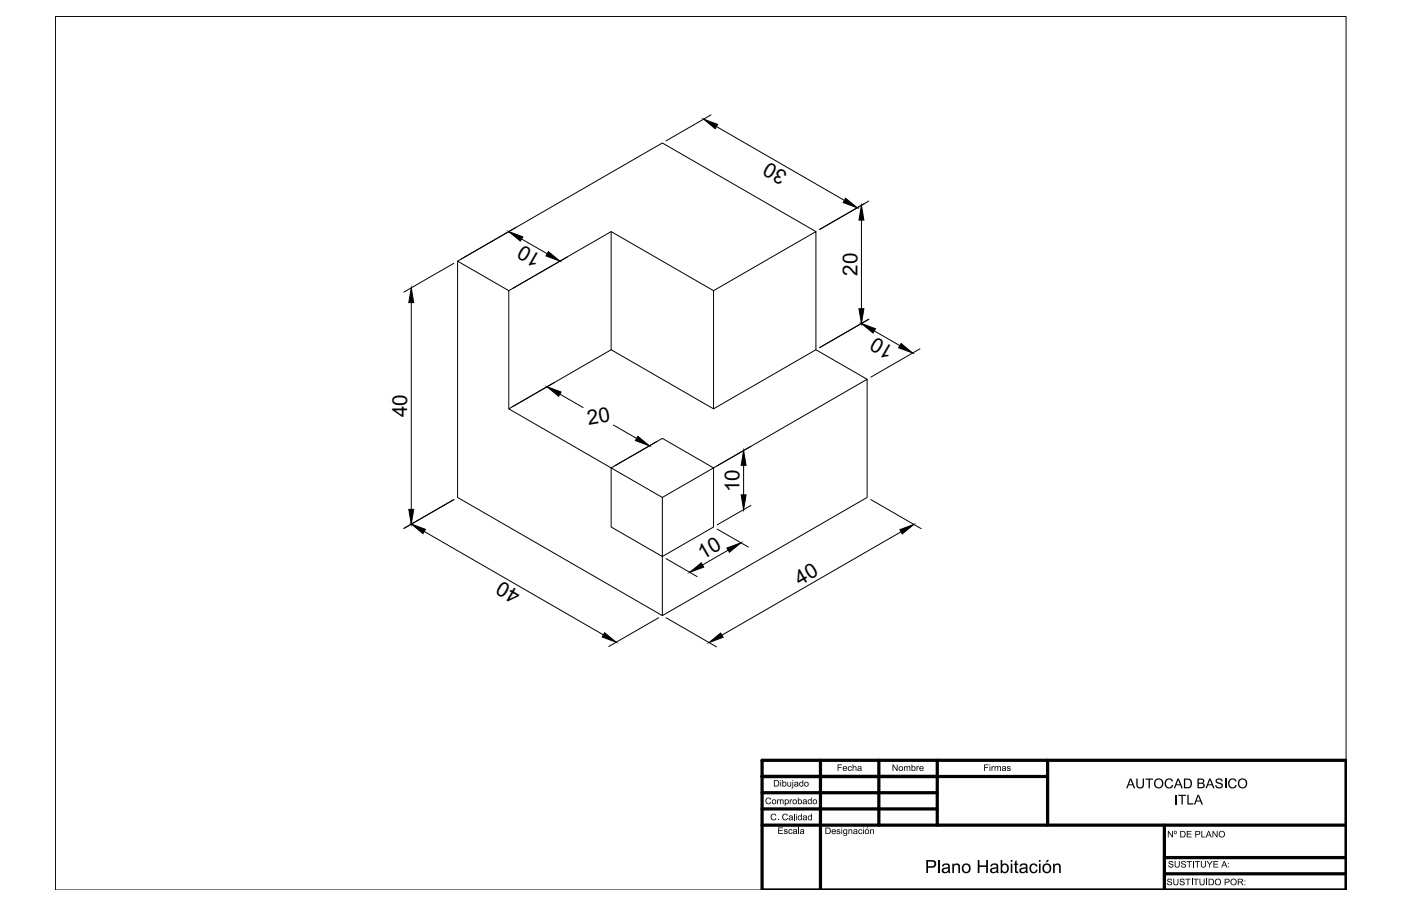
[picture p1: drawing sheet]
<svg xmlns="http://www.w3.org/2000/svg" width="432mm" height="279mm" viewBox="0 0 432 279" stroke-linecap="round" stroke-linejoin="round" font-family="sans-serif">
<defs><g id="words">
<g font-size="6.4">
<text x="243" y="53.2" transform="rotate(-150 243 53.2)">30</text>
<text x="167.3" y="78.9" transform="rotate(-150 167.3 78.9)">10</text>
<text x="264.3" y="85" transform="rotate(-90 264.3 85)">20</text>
<text x="276" y="107.2" transform="rotate(-150 276 107.2)">10</text>
<text x="125.5" y="128.6" transform="rotate(-90 125.5 128.6)">40</text>
<text x="181.3" y="131.2" transform="rotate(-10 181.3 131.2)">20</text>
<text x="228" y="151.8" transform="rotate(-90 228 151.8)">10</text>
<text x="216.6" y="172.8" transform="rotate(-30 216.6 172.8)">10</text>
<text x="160.7" y="182.6" transform="rotate(-150 160.7 182.6)">40</text>
<text x="246.5" y="180.6" transform="rotate(-30 246.5 180.6)">40</text>
</g>
</g></defs>
<!-- layer: 0 -->
<g fill="none" stroke="#000" stroke-width=".31">
<path d="M17.1 5.1h397.8v269.4h-397.8zM219.1 35.4l-13.8 8M220.8 39l39.5 22.8M159.1 70.1l-16.9 9.8M160.8 73.7l7.8 4.6M174.9 79.2l-17 9.8M188.4 71.4v36.5l-31.6 18.2M251.5 71.4v36.5l-31.6 18.2v-36.5l31.6-18.2-47.4-27.3-63.1 36.4M265.5 67.9v27.3M267.8 62l-15.2 8.8M126.8 93.3v63.8M139.9 81.2l-15.4 8.9"/>
<path d="M156.8 89.6v36.5l31.6 18.2 15.7-9.1 15.8 9.1 47.4-27.3v36.4l-63.2 36.4v-18.2l-15.7-9.1v-18.2l15.7 9.1v18.2l15.8-9.1v-18.2l-15.8 9.1M156.8 89.6l-15.8-9.1v72.9l63.1 36.4M156.8 89.6l31.6-18.2 31.5 18.2M267.8 98.4l-15.2 8.8M170.9 118l-13 7.4M188.4 107.9l31.5 18.2M251.5 107.9l15.8 9.1M269.5 102l7.8 4.6M283.6 107.6l-15.2 8.7M172.6 121.5l7.1 4.2M189.1 131.1l7.1 4.1M202.4 136.2l-12.9 7.4"/>
<path d="M231.5 137.6l-10.4 6M139.9 154.1l-15.4 8.9M229.2 143.5v9.1M231.5 155.9l-10.4 6M268.4 154.1l15.5 8.9M130.7 163.9l55.3 31.9M205.3 172.3l9.6 5.5M221.1 163.2l9.5 5.5M224.4 169.7l-7.9 4.5M277.7 164l-55.2 31.9M203 190.5l-15.4 8.9M205.3 190.5l15.5 9"/>
<path d="M244.8 251v2M246.1 255.2v2M367.4 271v2M367.8 265.5v2M371.9 271v2"/>
</g>
<g fill="#000" stroke="#000" stroke-width=".31">
<path d="M216.9 36.7l4.3 1.7-.8 1.3zM156.8 71.4l4.3 1.6-.7 1.4zM169 77.6l3.6 2.9-4.3-1.6zM260.6 61.1l3.6 3-4.3-1.6zM265.5 63.3l.8 4.6h-1.6zM126.8 88.8l.7 4.5h-1.5zM264.7 95.2h1.6l-.8 4.6zM265.5 99.8l4.3 1.6-.7 1.3zM277.7 105.9l3.6 3-4.3-1.7zM168.6 119.3l4.3 1.6-.7 1.3zM196.6 134.5l3.6 3-4.4-1.6zM126 157.1h1.5l-.7 4.6z"/>
<path d="M229.2 139l.7 4.5h-1.5zM228.4 152.6h1.5l-.7 4.6zM126.8 161.6l4.3 1.6-.7 1.4zM212.6 176.5l3.6-2.9 .7 1.3zM224 169l4.4-1.6-3.6 2.9zM277.3 163.3l4.4-1.6-3.6 3zM186.4 195.1l3.5 3-4.3-1.7zM218.5 198.2l3.6-3 .8 1.3z"/>
</g>
<path d="M234.9 234.5h180v40h-180zM252.9 234.5v40M270.9 234.5v20M288.9 239.5h-54h88M288.9 234.5v20M322.9 234.5v20M234.9 244.5h54M234.9 249.5h54M234.9 254.5h180M358.9 254.5v20M358.9 264.5h56M358.9 269.5h56" fill="none" stroke="#000" stroke-width=".99"/>
<g fill="#000">
<path d="M258.2 235.7h1.3v.3h-1.1v.6h1v.2h-1v.9h-.2zM261.5 236.4l.5-.1 .5 .2v.2l-.2 .1-.5-.3-.2 .4 .2 .7 .8-.3-.3 .4-.5 .1-.4-.3-.1-.5zM262.8 235.7h.2v.8l.4-.2 .5 .2 .1 1.2h-.3v-1l-.2-.2-.4 .1-.1 1.1h-.2zM275.1 235.7h.2l1.1 1.6v-1.6h.2v2h-.2l-1.1-1.5v1.5h-.2zM278.6 236.3l.2 .2 .6-.2 .3 .2 .7-.2 .2 1.4h-.3l-.2-1.2-.4 .2v1h-.2v-1l-.2-.2-.4 .1-.1 1.1h-.2zM282.5 236.3h.2v.2l.2-.2h.4l-.5 .4-.1 1h-.2zM303.3 235.7h1.4v.3h-1.1v.6h.9v.2h-.9v.9h-.3zM305.6 236.3h.2v.2l.2-.2h.4l-.5 .4-.1 1h-.2zM306.5 236.3l.3 .2 .6-.2 .2 .2 .7-.2 .2 1.4h-.2v-1l-.2-.2-.4 .2-.1 1h-.2v-1l-.2-.2-.3 .1-.1 1.1h-.3zM310.4 236.5l.4-.2 .6 .2 .1 .2-.5-.2-.4 .1 .9 .5-.2 .6-.9-.1-.1-.3 .6 .3 .4-.2-.9-.5zM236.1 246.3l.6-.3 .8 .2 .1 .3-.2 .1-.3-.4-.6 .1-.3 .6 .1 .7 .4 .2 .5-.1 .2-.4 .3 .1-.3 .5-.6 .1-.6-.3-.3-.7zM237.8 251.2l.7-.3 .6 .3 .2 .3-.3 .1-.3-.4h-.5l-.4 .6 .1 .6 .3 .3h.6l.2-.5 .3 .1-.3 .5-.7 .2-.6-.4-.2-.8z"/>
<path d="M239.6 252.7h.3v.3h-.3zM239.9 255.2h1.4v.2h-1.2v.6h1.1v.3h-1.1v.6h1.2v.3h-1.4zM239.5 246.5l.3 .2 .5-.2 .3 .3 .3-.3 .4 .1 .2 1.4h-.3l-.1-1.3-.4 .3-.1 1h-.2v-1l-.2-.3-.3 .2-.1 1.1h-.3zM241.7 255.9l.4-.2 .5 .2 .1 .2-.5-.2-.3 .2 .8 .4-.1 .6h-.9l-.1-.4 .5 .3 .4-.3-.8-.4zM241.3 251.2l.7-.3 .7 .3 .1 .3-.2 .1-.4-.4h-.5l-.3 .6v.6l.4 .3h.5l.3-.5 .3 .1-.3 .5-.7 .2-.6-.3-.2-.9zM242.7 241.1h.2v1.1l.3 .2 .3-.2 .1-1.1h.3v1.5l-.3-.2-.3 .2-.5-.1zM243.4 246.5h.2v.3l.3-.3 .3 .1-.5 .4-.1 1h-.2zM243.2 255.8l.5-.1 .5 .3v.2h-.2l-.5-.3-.3 .4 .3 .7 .8-.3-.3 .4-.6 .1-.3-.3-.1-.6zM257.9 255.9l.6-.2 .4 .2 .1 .2-.5-.2-.4 .2 .9 .5-.2 .5-.5 .1-.4-.2-.1-.2 .5 .2 .5-.2-.8-.4zM261.5 255.8l.2 .2 .4-.3 .5 .2 .1 1.3h-.3v-1.1l-.2-.2-.4 .2-.1 1.1h-.2zM264.7 255.9l.4-.2 .5 .2 .2 .3-.7-.3-.3 .5 .3 .6 .7-.3-.2 .4-.5 .1-.4-.2-.2-.7zM268.2 255.8l.2 .2 .4-.3 .5 .2 .1 1.3h-.3v-1.1l-.3-.2-.3 .2-.1 1.1h-.2z"/>
<path d="M350.2 240.1h.4l.1 2.3 .6 .4 .8-.3 .1-2.4h.4v2.2l-.5 .7-1.1 .1-.6-.4zM353 240.1h2.4v.4h-1v2.6h-.4v-2.6h-1zM359.9 256.2h.3l1.1 1.6v-1.6h.2v2h-.3l-1-1.5v1.5h-.3zM359.3 240.5l1.1-.5 1 .5 .1 .4-.3 .1-.5-.6-.8 .1-.5 .9 .1 .9 .4 .4 .7 .1 .6-.8 .4 .2-.5 .7-.9 .2-.9-.3-.3-1.1zM363.2 245.1h2.3v.4h-1v2.6h-.3v-2.6h-1zM365.8 256.2h1.4v.3h-1.2v.6h1.1v.2h-1.1v.7h1.3v.2h-1.5zM366 245.1h.3v2.6h1.5v.4h-1.8zM370.3 256.2h.2v1.8h1v.2h-1.2zM373.7 256.2h.3l1 1.6v-1.6h.3v2h-.3l-1-1.5-.1 1.5h-.2zM374.9 240.4l.9-.4 .9 .5 .1 .4-.4 .1-.2-.4-.4-.2-.5 .1-.3 .3 .2 .3 1.2 .4 .4 .4 .1 .6-.4 .5-1.1 .1-.7-.4-.2-.6h.4l.3 .5 .5 .2 .6-.1 .2-.4-.2-.4-1.5-.5-.1-.6zM378.9 240.5l1-.5 1 .5 .2 .4-.4 .1-.4-.6-.9 .1-.5 1 .1 .8 .6 .5h.6l.6-.8 .4 .2-.5 .7-1.1 .2-.7-.4-.4-1.2zM289.2 265.2h.4v4h-.4z"/>
<path d="M293.5 266.3h.5v.4l.8-.4 .9 .3 .2 2.6h-.5l-.1-2.1-.5-.4-.7 .4-.1 2.1h-.5zM301.3 265.2h.6v1.7h2.1v-1.7h.5v4h-.5v-1.9h-2.1v1.9h-.6zM312.8 265.6l.5-.3v1h.5v.4h-.5v1.9l.2 .2h.3l.1 .4-.6 .1-.4-.4-.1-2.2h-.3v-.4h.3zM317.6 266.7l1-.4 1 .4 .1 .5-.4 .1-.3-.5-.5-.1-.5 .2-.2 .5v.9l.5 .5h.7l.3-.6h.5l-.6 .9-1 .2-.7-.5-.2-1.1zM324.6 266.3h.4v.4l.8-.4 .9 .3 .2 .5v2.1h-.5v-2.2l-.6-.3-.7 .4v2.1h-.5zM359.9 271.2l.7-.2 .5 .2 .1 .4-.7-.4-.5 .2 .1 .3 1.1 .4 .1 .5-.3 .3-.7 .1-.5-.3-.1-.4 .7 .5 .6-.3-.1-.3-1-.4zM360.3 265.7l.7-.2 .5 .3 .1 .3-.6-.4-.6 .3 .1 .2 1.1 .5-.2 .7-.7 .2-.5-.3-.1-.4 .7 .4 .6-.3-.1-.3-1-.3zM361.6 271h.3l.1 1.6 .4 .2 .5-.2v-1.6h.3v1.4l-.3 .5-.7 .1-.4-.2zM362 265.5h.3v1.5l.4 .3 .6-.2v-1.6h.3v1.5l-.3 .4-.6 .2-.5-.3zM363.7 271.2l.8-.2 .5 .2 .1 .4-.7-.4-.5 .3 1.2 .6-.2 .8-.7 .1-.5-.3-.2-.4 .8 .5 .6-.3-.1-.3-1.1-.4zM364.2 265.7l.6-.2 .6 .3 .1 .3-.7-.4-.5 .3 1.2 .7v.4l-.2 .3-.8 .1-.5-.3v-.3l.7 .4 .6-.3-1.2-.7zM365.3 271h1.6v.2h-.6v1.8h-.3v-1.8h-.7z"/>
<path d="M365.8 265.5h1.5v.3h-.6v1.7h-.3v-1.7h-.6zM367.8 271h1.6v.2h-.6v1.8h-.3v-1.8h-.7zM368.2 265.5h1.6v.3h-.6v1.7h-.3v-1.7h-.7zM369.7 271h.3v1.5l.5 .3 .4-.2 .1-1.6h.3v1.4l-.3 .5-.6 .1-.6-.3zM370.1 265.5h.3v1.5l.4 .3 .6-.2v-1.6h.3v1.5l-.4 .5-.6 .1-.5-.3zM371.9 265.5h.3l.6 1 .6-1h.4l-.8 1.2v.8h-.3v-.8zM374 265.5h1.4v.3h-1.1v.6h1.1v.2h-1.1v.7h1.2v.2h-1.5z"/>
<path d="M259.9 236.5l.6-.2 .4 .2 .2 .6h-1.1l.3 .5 .8-.3-.2 .4-.6 .1-.4-.3-.2-.5zM260.2 236.6l-.2 .3h.8l-.1-.4z"/>
<path d="M264.5 236.4l.5-.1 .4 .1 .2 1.3-.3-.1-.5 .2-.4-.1v-.7l.9-.2-.3-.3-.7 .2zM264.6 237.2v.3l.4 .1 .3-.6z"/>
<path d="M276.9 237a.75 .75 0 0 1 1.5 0 .75 .75 0 0 1-1.5 0zM277.1 237.1a.51 .51 0 0 0 1 0 .51 .51 0 0 0-1 0z"/>
<path d="M280.9 235.7h.3v.8l.5-.2 .4 .3 .1 .6-.4 .5-.6-.1-.3 .1zM281.1 237.1a.49 .49 0 0 0 .9 0 .49 .49 0 0 0-.9 0z"/>
<path d="M283.5 236.5l.6-.2 .4 .2 .2 .6h-1.1l.3 .5 .8-.3-.3 .4-.5 .1-.4-.3zM283.8 236.6l-.2 .3h.8l-.1-.4z"/>
<path d="M305 236.3h.2v1.4h-.2zM305 235.7h.2v.3h-.2z"/>
<path d="M308.9 236.5l.5-.2 .6 .1 .1 1.3-1.2-.1v-.6l.9-.2-.2-.3-.5 .2h-.3zM309.1 237.2v.3l.4 .1 .3-.6z"/>
<path d="M238.5 240.6h1.1l.4 .3 .2 .8-.3 .7-1.4 .2zM238.8 240.8v1.5h.8l.3-.5-.1-.7-.3-.3z"/>
<path d="M237.8 247.2a.75 .75 0 0 1 1.5 0 .75 .75 0 0 1-1.5 0zM238.1 247.3a.51 .51 0 0 0 1 0 .51 .51 0 0 0-1 0z"/>
<path d="M240.5 241.1h.2v1.5h-.2zM240.5 240.6h.2v.2h-.2z"/>
<path d="M241.1 240.6h.3v.7l.5-.2 .4 .3v.7l-.3 .4-.6-.1-.3 .2zM241.2 241.9a.5 .5 0 0 0 1 0 .5 .5 0 0 0-1 0z"/>
<path d="M241.9 246.5l.2 .2 .6-.2 .4 .6-.3 .8-.7-.1v.7h-.2zM242 247.3a.5 .5 0 0 0 1 0 .5 .5 0 0 0-1 0z"/>
<path d="M243.2 251.7l.4-.2 .7 .1 .1 1.4-1.2-.2v-.5l.9-.3-.2-.3-.5 .3-.3-.1zM243.4 252.4v.3l.4 .1 .3-.6z"/>
<path d="M244.2 241.1h.3v1.7l-.1 .3h-.4v-.2l.2-.2zM244.2 240.6h.3v.2h-.3z"/>
<path d="M244.2 247.2a.75 .75 0 0 1 1.5 0 .75 .75 0 0 1-1.5 0zM244.4 247.3a.5 .5 0 0 0 1 0 .5 .5 0 0 0-1 0z"/>
<path d="M245.3 251.5h.3v1.5h-.3zM245.3 251h.3v.2h-.3z"/>
<path d="M244.5 255.9l.5-.2 .5 .1 .2 1.4-1.2-.2v-.5l.9-.2-.2-.4-.8 .2zM244.7 256.6v.3l.4 .1 .3-.6z"/>
<path d="M244.9 241.3l.5-.2 .5 .1 .2 1.4-1.3-.2 .1-.5 .9-.3-.3-.3-.7 .2zM245.1 242v.3l.3 .1 .4-.6z"/>
<path d="M245.9 246h.2v.7l.5-.2 .5 .4v.7l-.3 .4-.7-.2-.2 .2zM246 247.3a.5 .5 0 0 0 1 0 .5 .5 0 0 0-1 0z"/>
<path d="M246.1 251.6l.5-.1 .3 .2v-.7h.2v2l-.2-.2-.5 .2-.4-.2-.1-.7zM246 252.3a.5 .5 0 0 0 1 0 .5 .5 0 0 0-1 0z"/>
<path d="M246.5 241.2l.5-.1 .3 .2v-.7h.3v2l-.3-.2-.3 .2-.5-.2-.2-.7zM246.5 241.9a.49 .49 0 0 0 .9 0 .49 .49 0 0 0-.9 0z"/>
<path d="M246.7 255.9l.5-.2 .5 .1 .2 1.4-1.2-.1v-.6l.9-.2-.3-.4-.7 .2zM246.9 256.6v.4h.4l.3-.6z"/>
<path d="M247.8 241.8a.75 .75 0 0 1 1.5 0 .75 .75 0 0 1-1.5 0zM248 241.9a.55 .55 0 0 0 1.1 0 .55 .55 0 0 0-1.1 0z"/>
<path d="M247.5 246.7l.4-.2 .7 .2 .1 1.3-1.3-.1 .1-.6 .9-.2-.3-.4-.7 .3zM247.7 247.4v.3l.3 .1 .4-.5z"/>
<path d="M247.6 251.7l.4-.2 .6 .1 .2 1.4-1.3-.2 .1-.5 .8-.3-.2-.3-.7 .2zM247.8 252.4l-.1 .3 .4 .1 .3-.6z"/>
<path d="M249.1 246.6l.5-.1 .3 .2v-.7h.3v2l-.3-.2-.3 .2-.5-.2-.2-.6zM249.1 247.3a.49 .49 0 0 0 .9 0 .49 .49 0 0 0-.9 0z"/>
<path d="M249.2 251.7l.5-.2 .3 .2v-.7h.2v2l-.2-.2-.5 .2-.4-.2-.1-.7zM249.1 252.3a.5 .5 0 0 0 1 0 .5 .5 0 0 0-1 0z"/>
<path d="M250.4 247.2a.75 .75 0 0 1 1.5 0 .75 .75 0 0 1-1.5 0zM250.6 247.3a.55 .55 0 0 0 1.1 0 .55 .55 0 0 0-1.1 0z"/>
<path d="M254.4 255.2h1.1l.4 .4 .1 .8-.3 .7-1.3 .1zM254.7 255.5v1.5l.8-.1 .3-.5-.1-.7-.4-.2z"/>
<path d="M256.5 255.9l.5-.2 .5 .3 .1 .6h-1.1l.4 .4 .7-.2-.2 .3-.5 .1-.4-.2-.2-.6zM256.7 256.1l-.1 .2h.8l-.3-.4z"/>
<path d="M259.3 255.8h.3v1.4h-.3zM259.3 255.2h.3v.3h-.3z"/>
<path d="M260 255.9l1.1-.1v1.5l-.3 .4-.6 .1-.3-.3v-.2l.8 .3 .2-.4-.9-.2-.1-.6zM260 256.5a.5 .5 0 0 0 1 0 .5 .5 0 0 0-1 0z"/>
<path d="M263.2 255.9l.5-.2 .5 .2 .1 1.3-1.2-.1v-.6l.9-.2-.3-.4-.7 .3zM263.3 256.6v.4h.4l.3-.5z"/>
<path d="M266 255.8h.2v1.4h-.2zM266 255.2h.2v.3h-.2z"/>
<path d="M266.5 256.5a.74 .74 0 0 1 1.4 0 .74 .74 0 0 1-1.4 0zM266.7 256.5a.51 .51 0 0 0 1 0 .51 .51 0 0 0-1 0zM267.2 255.2h.4l-.5 .4z"/>
<path d="M348.2 240.1h.5l1.2 3h-.4l-.4-.9h-1.3l-.3 .9h-.4zM348.4 240.4l-.4 1.5h1z"/>
<path d="M355.6 241.6a1.51 1.51 0 0 1 3 0 1.51 1.51 0 0 1-3 0zM356 241.7a1.14 1.14 0 0 0 2.2 0 1.14 1.14 0 0 0-2.2 0z"/>
<path d="M361.8 256.7a.49 .49 0 0 1 .9 0 .49 .49 0 0 1-.9 0zM362 256.8a.3 .3 0 0 0 .6 0 .3 .3 0 0 0-.6 0z"/>
<path d="M363.8 256.2l1 .1 .5 .3 .1 .9-.4 .6-1.2 .1zM364 256.5v1.5h.8l.3-.4v-.8l-.4-.3z"/>
<path d="M362.9 240.1h.4l1.3 3h-.5l-.3-.9h-1.3l-.3 .9h-.4zM363.1 240.4l-.5 1.5h1z"/>
<path d="M364.9 240.1h1.5l.7 .4 .3 1.4-.6 1-1.9 .2zM365.3 240.5v2.2l1.3-.1 .4-.8-.2-1-.5-.3z"/>
<path d="M368.4 256.2l1.2 .1 .3 .4-.2 .6-1 .1v.8h-.3zM368.7 256.5v.7l.9-.1-.1-.5z"/>
<path d="M369.1 240.1h1.4l.5 .3 .2 .6-.4 .5 .5 .6-.2 .8-2 .2zM369.5 240.5v.9l1.3-.3-.2-.6zM369.5 241.7v1h1l.4-.2-.2-.7z"/>
<path d="M369.1 245.1h.4l1.3 3h-.5l-.3-.9h-1.3l-.3 .9h-.4zM369.3 245.4l-.5 1.5h1z"/>
<path d="M372.4 256.2h.3l.8 2h-.3l-.3-.6h-.8l-.2 .6h-.3zM372.5 256.5l-.3 .9h.7z"/>
<path d="M372.7 240.1h.4l1.3 3h-.5l-.4-.9h-1.2l-.3 .9h-.5zM372.9 240.4l-.5 1.5h1z"/>
<path d="M375.6 257.2a1.01 1.01 0 0 1 2 0 1.01 1.01 0 0 1-2 0zM375.8 257.3a.76 .76 0 0 0 1.5 0 .76 .76 0 0 0-1.5 0z"/>
<path d="M381.5 241.6a1.51 1.51 0 0 1 3 0 1.51 1.51 0 0 1-3 0zM381.8 241.7a1.15 1.15 0 0 0 2.3 0 1.15 1.15 0 0 0-2.3 0z"/>
<path d="M285.5 265.2l2.3 .1 .5 .3 .2 .6v.6l-.5 .6-2 .2v1.6h-.5zM286 265.7v1.4h1.5l.4-.4 .1-.5-.3-.4z"/>
<path d="M290.6 266.6l1.1-.3 .9 .4 .3 2.5h-.5a.32 .32 0 0 0-.3-.3 .32 .32 0 0 0-.3 .3h-1.2l-.4-.8 .4-.6 1.2-.3a.47 .47 0 0 0 .4-.7 .47 .47 0 0 0-.8-.1l-.4 .2-.2 .3h-.5zM290.9 268.1l-.1 .5 .3 .3 .7-.1 .4-.4a.32 .32 0 0 0 .1-.4 .32 .32 0 0 0-.5-.1z"/>
<path d="M296.3 267.7a1.5 1.5 0 0 1 3 0 1.5 1.5 0 0 1-3 0zM297.3 266.9l-.3 .6v.9l.5 .5 .6-.1 .5-.6-.1-1.1-.5-.4z"/>
<path d="M305.5 266.6l1.1-.3 1 .4 .2 2.5h-.5a.32 .32 0 0 0-.3-.3 .32 .32 0 0 0-.3 .3h-1.2l-.4-.8 .4-.6 1.2-.3a.47 .47 0 0 0 .4-.7 .47 .47 0 0 0-.8-.1l-.4 .2-.2 .3h-.5zM305.7 268.2v.5l.5 .2 .6-.1 .3-.4a.32 .32 0 0 0 .1-.4 .32 .32 0 0 0-.5-.1z"/>
<path d="M308.4 265.2h.5v1.5l.5-.4h.6l.8 .8v1.3l-.7 .8-.7 .1-.5-.4v.3h-.5zM309.2 266.8l-.3 .7v.8l.4 .5 .5 .1 .5-.6 .1-1-.6-.6z"/>
<path d="M311.5 266.3h.5v2.9h-.5zM311.5 265.2h.5v.6h-.5z"/>
<path d="M314.5 266.6l1.1-.3 1 .4 .2 2.5h-.5a.31 .31 0 0 0-.3-.3 .31 .31 0 0 0-.3 .3h-1.2l-.3-.8 .3-.6 1.3-.3a.47 .47 0 0 0 .3-.7 .47 .47 0 0 0-.7-.1l-.4 .1-.3 .4h-.5zM314.8 268.2l-.1 .4 .4 .3 .6-.1 .4-.4a.32 .32 0 0 0 .1-.4 .32 .32 0 0 0-.5-.1z"/>
<path d="M320.2 266.3h.5v2.9h-.5zM320.2 265.2h.5v.6h-.5z"/>
<path d="M321.2 267.7a1.47 1.47 0 0 1 2.9 0 1.47 1.47 0 0 1-2.9 0zM322.1 266.9l-.3 .6 .1 .9 .5 .5 .6-.1 .4-.6v-1.1l-.5-.4zM322.7 265.2h.6l-.6 .7h-.4z"/>
<path d="M372.5 271h1.1l.4 .3 .1 .9-.3 .6-1.3 .2zM372.8 271.2v1.5h.8l.3-.6-.1-.6z"/>
<path d="M374.4 272a1.01 1.01 0 0 1 2 0 1.01 1.01 0 0 1-2 0zM374.6 272a.76 .76 0 0 0 1.5 0 .76 .76 0 0 0-1.5 0z"/>
<path d="M377.5 271h1.1l.4 .5-.3 .6-1 .1v.8h-.2zM377.7 271.2v.7l1-.1-.2-.5z"/>
<path d="M377.2 265.5h.3l.8 2h-.3l-.3-.6h-.8l-.2 .6h-.3zM377.3 265.7l-.3 1h.7z"/>
<path d="M378.5 266.1h.3v.3h-.3zM378.5 267.3h.3v.2h-.3z"/>
<path d="M379.2 272a1.01 1.01 0 0 1 2 0 1.01 1.01 0 0 1-2 0zM379.4 272a.8 .8 0 0 0 1.6 0 .8 .8 0 0 0-1.6 0z"/>
<path d="M381.5 271l1.5 .2v.6l-.5 .3 .8 .9h-.4l-.7-.9h-.4v.9h-.3zM381.8 271.2v.7l1-.2-.1-.4z"/>
<path d="M383.6 271.5h.2v.3h-.2zM383.6 272.7h.2v.3h-.2z"/>
</g>
<path d="M377.7 240.1v3" fill="none" stroke="#000" stroke-width=".39"/>
<path d="M362.5 245.1v3" fill="none" stroke="#000" stroke-width=".4"/>
<use href="#words"/>
</svg>
